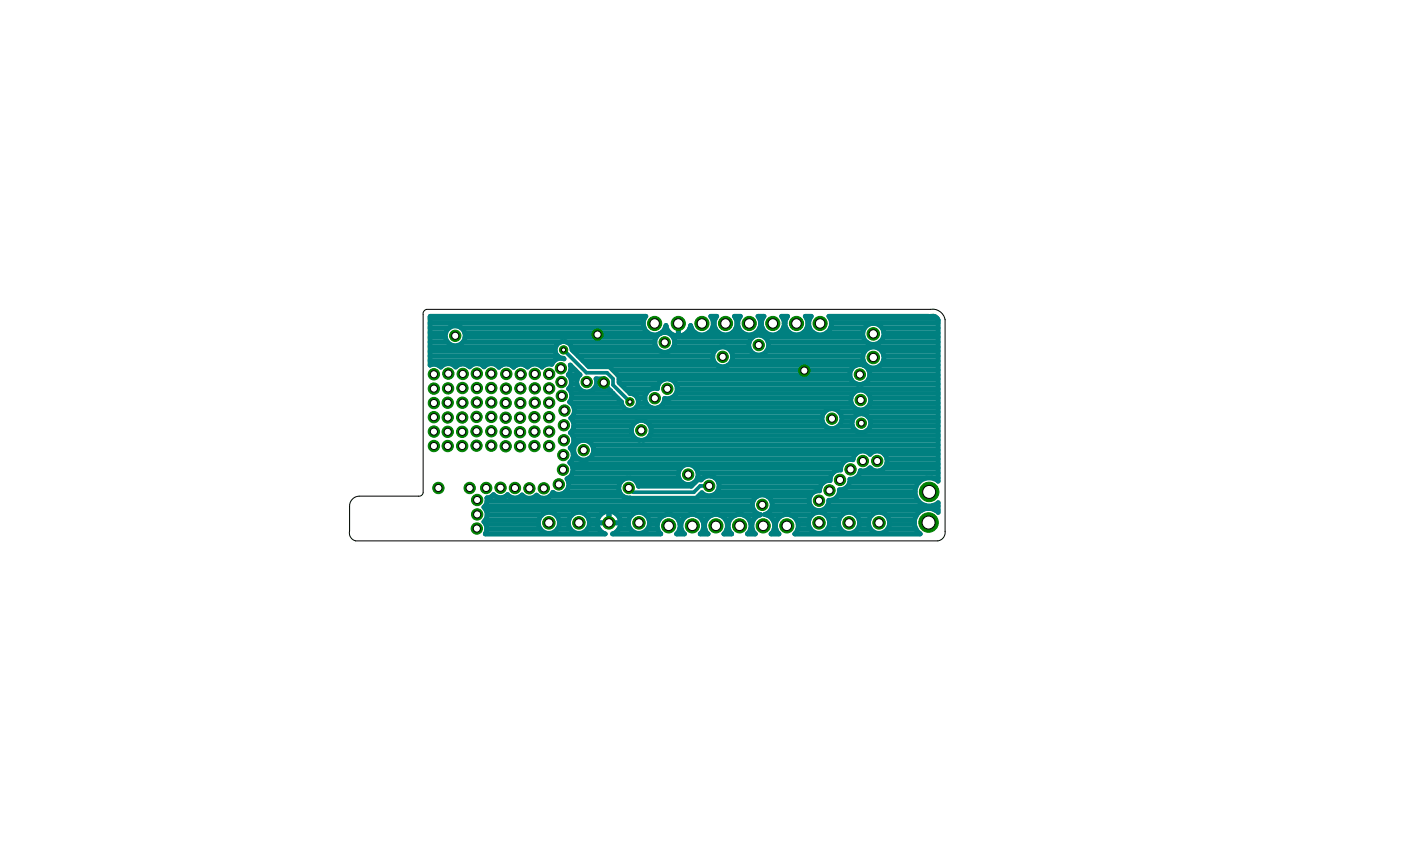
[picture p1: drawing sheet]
<svg xmlns="http://www.w3.org/2000/svg" width="356mm" height="216mm" viewBox="0 0 356 216" stroke-linecap="round" stroke-linejoin="round" font-family="sans-serif">
<g fill="none" stroke="#008080" stroke-width="1.2">
<path d="M109.2 84.4h4M109.2 91.5h31.5M109.2 90.3h32.4M109.2 89.1h31.7M109.2 87.9h31.9M109.2 86.8h4.4M109.2 85.6h3.9M109.2 83.2h4.8M109.2 82h54.1M109.2 80.8h54.4M111.2 92.7h1.2M115.2 92.7h1"/>
<path d="M117.1 83.2h46.4M117.5 86.8h24.9M117.9 84.4h46.5M118 85.6h48.6M118.7 92.7h.9M122.5 92.7h.8M126.1 92.7h1.1M129.8 92.7h1.3M133.2 92.7h1.3M137 92.7h1.1M143.7 86.8h22.5M144.3 95.1h2.9"/>
<path d="M144.3 98.6a2.37 2.37 0 0 1 .3 3.4 2.49 2.49 0 0 1 .3 4.1 2.41 2.41 0 0 1 .3 3.2M144.4 98.6h2.7M144.8 92.7h.1M144.9 93.9h1.1M144.9 96.2h1.6M145 97.4l-.7 1.2M145 97.4v-1l-.4-.9-.4-.4a2.3 2.3 0 0 0 .5-2.5l2.5 2.5a2.53 2.53 0 0 0 .5 4.1 2.53 2.53 0 0 0 3.7-1.8M145 97.4h1.4M145 87.9h21.5M145 99.8h10.6M145.6 89.1h22M146.7 90.3h34.2"/>
<path d="M147.9 91.5h33.2M149.1 92.7h33M150.7 98.6h3.7M151.3 96.2h2.3M151.4 97.4l-.1-1.3h2.1l.7 .6v1.6l.9 .9M151.4 97.4h2.7M155 99.2h.1M155 99.2l2.8 2.8a2.16 2.16 0 0 0 2 2.1 2.16 2.16 0 0 0 2.3-1.9 2.16 2.16 0 0 0-1.8-2.4M155.5 93.9h60.5M156.7 95.1h59M157.1 96.2h11.5M157.5 97.4h9.7"/>
<path d="M158.7 98.6h6.8M164 99.8h-4.1l-2.8-2.8v-1.5l-2.4-2.5h-5.2l-4.3-4.2a2.14 2.14 0 0 0-2.2-2.2 2.14 2.14 0 0 0-2.1 2.1 2.14 2.14 0 0 0 2.1 2.2l.2 .2a2.34 2.34 0 0 0-3.1 1.3 2.35 2.35 0 0 0-2.5 .8 2.43 2.43 0 0 0-3.7 0 2.36 2.36 0 0 0-3.5 0 2.42 2.42 0 0 0-3.8 0 2.44 2.44 0 0 0-3.7-.1 2.36 2.36 0 0 0-3.7 0 2.39 2.39 0 0 0-3.5 0 2.4 2.4 0 0 0-3.8 .1 2.25 2.25 0 0 0-2.7-.6v-12.4h54.7a2.9 2.9 0 0 0 1.1 4.5 2.9 2.9 0 0 0 4-2.1 3.2 3.2 0 0 0 3.2 2.6 3.2 3.2 0 0 0 3.1-2.6 2.9 2.9 0 0 0 4.1 2.1 2.9 2.9 0 0 0 1-4.5h1.5a2.9 2.9 0 0 0 .3 4 2.9 2.9 0 0 0 3.9 0 2.9 2.9 0 0 0 .3-4h1.5a2.9 2.9 0 0 0 .3 4 2.9 2.9 0 0 0 3.9 0 2.9 2.9 0 0 0 .3-4h1.5a2.9 2.9 0 0 0 .3 4 2.9 2.9 0 0 0 3.9 0 2.9 2.9 0 0 0 .3-4h1.5a2.9 2.9 0 0 0 .3 4 2.9 2.9 0 0 0 3.9 0 2.9 2.9 0 0 0 .3-4h1.5a2.9 2.9 0 0 0 .3 4 2.9 2.9 0 0 0 3.9 0 2.9 2.9 0 0 0 .3-4h26.5a1.23 1.23 0 0 1 1.2 1.1v40.8a3.6 3.6 0 0 0-4.9 .3 3.6 3.6 0 0 0 0 4.9 3.6 3.6 0 0 0 4.9 .2v2.5a3.6 3.6 0 0 0-5.2 .3 3.6 3.6 0 0 0 .7 5.2h-31.9a2.89 2.89 0 0 0 .1-4.2 2.89 2.89 0 0 0-4.1 0 2.89 2.89 0 0 0 0 4.2h-2a2.85 2.85 0 0 0 .8-3 2.85 2.85 0 0 0-2.4-2l.8-.3 .7-.7M164.8 98.9l.9-.4 1.2 .1a2.53 2.53 0 0 1 2.8-2.5 2.53 2.53 0 0 1 2.2 3 2.53 2.53 0 0 1-3.2 2 2.54 2.54 0 0 1-3.8 2.2 2.54 2.54 0 0 1-.1-4.4zM167.9 84.4h2.1M168.2 84.4a2.55 2.55 0 0 0-1.6 3.9 2.55 2.55 0 0 0 4.2 0 2.55 2.55 0 0 0-1.6-3.9M168.8 83.2h.4M169.8 89.1h11.5M170.1 96.2h45.9M170.9 85.6h20.1M171 87.9h19.1M171.2 86.8h19M171.6 97.4h46"/>
<path d="M171.6 99.8h45M171.9 98.6h66.2M172.2 84.4h.1M172.2 83.2h.1M172.2 82.1v3.1M174.3 84.4h2.1M175.1 83.2h.4M179.9 84.4h2.5M180.7 80.8h.9M180.8 83.2h.7M181 82h.3M184.7 92.7h32.6"/>
<path d="M185.5 89.1h5.1M185.7 91.5h33.4M185.9 84.4h2.5M185.9 90.3h33.1M186.7 80.8h.9M186.8 83.2h.7M187 82h.3M191.9 84.4h2.5M192.7 80.8h.9M192.8 83.2h.7M193 82h.3M194.1 85.6h25.1"/>
<path d="M194.5 89.1h25M194.9 86.8h25.1M195.1 87.9h43M197.9 84.4h2.5M198.7 80.8h.9M198.8 83.2h.7M199 82h.3M203.9 84.4h2.5M204.7 80.8h.9M204.8 83.2h.7M205 82h.3M209.9 84.4h9.1"/>
<path d="M210.7 80.8h27.2M210.8 83.2h8.6M211 82h27.1M218.9 97.4h19.2M219.1 92.7h.8M219.4 83.2a2.73 2.73 0 0 1 4.5 0M219.4 83.2a2.7 2.7 0 0 0 2.3 4.2 2.7 2.7 0 0 0 2.2-4.2M220.3 99.8h17.8M220.4 96.2h17.7M220.5 93.9h17.6M220.7 95.1h17.4M223.4 86.8h14.7"/>
<path d="M223.4 92.7h14.7M223.8 89.1h14.3M223.9 83.2h14.2M224.2 85.6h13.9M224.2 91.5h13.9M224.3 84.4h13.8M224.3 90.3h13.8M144.8 102.2h13M144.9 117.6h68.9M145.1 101h11.7M145.1 114.1h.5M145.2 105.7h63.5"/>
<path d="M145.2 109.3l-.4 .5a2.45 2.45 0 0 1-.1 3.8 2.41 2.41 0 0 1-.1 3.7 2.45 2.45 0 0 1-.7 4.2 2.52 2.52 0 0 1-.3 3.2 2.52 2.52 0 0 1-3.3 .2 2.47 2.47 0 0 1-4.1 .7 2.41 2.41 0 0 1-3.7 0 2.38 2.38 0 0 1-3.7-.1 2.37 2.37 0 0 1-3.5 0l-.5 .4-1.2 .4M145.2 109.3h15.1M145.3 120h26.9M145.3 116.4h1.7M145.3 110.5h15.3M145.4 112.9h.6M145.4 118.8h27.3M145.4 106.9h16.3M145.5 115.3h.4M145.6 111.7h92.5M145.6 108.1h14.9M145.6 103.4h12.7"/>
<path d="M145.8 104.6h63.5M149.3 116.4h67.2M150.3 112.9h87.8M150.4 115.3h66.8M150.6 114.1h87.5M161.5 103.4h3.8M161.8 101h1.9M162 102.2h2M162.3 111.7a2.56 2.56 0 0 1-1.6-3.9 2.56 2.56 0 0 1 4.2 0 2.56 2.56 0 0 1-1.6 3.9M163.9 106.9h44.8M165 110.5h73.1M165 108.1h44.5"/>
<path d="M165.3 109.3h52M167.1 103.4h49.7M168.4 102.2h47.6M170.2 101h45.8M176.6 118.8h36.8M177.2 120h34.2M212.8 108.1h3.6M213 104.6h25.1M213.6 106.9h2.7M213.7 105.7h3.2M216 101a2.54 2.54 0 0 0 2.5 3 2.54 2.54 0 0 0 2.5-3M216 101a2.54 2.54 0 0 1 2.5-2.1 2.54 2.54 0 0 1 2.5 2.1"/>
<path d="M216.3 106.9a2.39 2.39 0 0 1 2.3-1.9 2.39 2.39 0 0 1 2.4 1.9M216.3 106.9v.9l.3 .9 .7 .6M216.5 116.5v.1a2.45 2.45 0 0 0-3.1 2.7 2.42 2.42 0 0 0-2.7 2.6 2.41 2.41 0 0 0-2.7 2.6 2.52 2.52 0 0 0-2.7 2.2 2.52 2.52 0 0 0 2.1 2.8h26.5M218.2 120h19.9M220 109.3h18.1M220.1 103.4h18M220.3 105.7h17.8M220.7 118.8h.3M220.8 115.3a2.49 2.49 0 0 1 2.6-.8 2.49 2.49 0 0 1 1.7 2M220.8 115.3a2.5 2.5 0 0 0-2.5-.8 2.5 2.5 0 0 0-1.8 2M220.8 115.3h.1M220.9 108.1h17.2"/>
<path d="M220.9 102.2h17.2M221 101h17.1M221 106.9a2.4 2.4 0 0 1-1 2.4 2.4 2.4 0 0 1-2.7 0M221 106.9h17.1M224.3 118.8h13.8M224.5 115.3h13.6M225.1 117.6h13M225.1 116.5a2.51 2.51 0 0 1-1.3 2.7 2.51 2.51 0 0 1-3-.5 2.27 2.27 0 0 1-2.4 .7 2.41 2.41 0 0 1-2.7 2.2 2.42 2.42 0 0 1-2.7 2.6 2.42 2.42 0 0 1-2.6 2.7 2.48 2.48 0 0 1-2 2.6M225.1 116.4h13M123.2 135.4h30.3M123.2 128.3h67.8M123.3 131.9h13.5"/>
<path d="M123.3 133.1h13.4M123.4 129.5h68M123.5 134.2h13.7M123.6 126.3v.1M123.6 126.4v1l-.4 .9-.4 .4a2.38 2.38 0 0 1 0 3.7 2.39 2.39 0 0 1 .4 3.1h30.4a2.97 2.97 0 0 1-1.5-4.6 2.97 2.97 0 0 1 4.8 0 2.97 2.97 0 0 1-1.4 4.6h12.2a2.9 2.9 0 0 1 0-4.2 2.9 2.9 0 0 1 4.1 0 2.9 2.9 0 0 1-.1 4.2h2a2.89 2.89 0 0 1 0-4.2 2.89 2.89 0 0 1 4.1 0 2.89 2.89 0 0 1-.1 4.2h2a2.9 2.9 0 0 1 0-4.2 2.9 2.9 0 0 1 4.1 0 2.9 2.9 0 0 1-.1 4.2h2a2.89 2.89 0 0 1 0-4.2 2.89 2.89 0 0 1 4.1 0 2.89 2.89 0 0 1-.1 4.2h2a2.86 2.86 0 0 1 1.4-4.9l-1-.4-.7-.7M123.6 130.7h13.9M123.6 127.1h67.6M124.8 125.9h1M128.3 125.9h1M132.1 125.9h.8M135.9 125.9h.6M139.5 125.9h18.7"/>
<path d="M141.1 130.7h4.1M141.5 134.2h3.3M141.9 131.9h2.5M142 133.1h2.3M143.5 124.7h13.8M144.3 123.5h12.8M144.3 122.4h13.2M144.4 121.2h27.9M148.7 130.7h3.7M149.1 134.2h3M149.5 131.9h2.2M149.6 133.1h2"/>
<path d="M151.6 132.7h5.9M154.6 129.7v3M154.6 131.9h.1M154.6 130.7h.1M155.6 135.4h12.1M156.8 130.7h3.6M157 134.2h3M157.4 131.9h2.2M157.5 133.1h2M158.2 121.7a2.53 2.53 0 0 1 3.9 1.7h13.4l1.6-1.6h.9a2.53 2.53 0 0 1 3.7-.5 2.53 2.53 0 0 1 .1 3.7 2.53 2.53 0 0 1-3.6 0l-1.5 1.4h-16.7a2.61 2.61 0 0 1-2.8-1.6 2.61 2.61 0 0 1 1-3.1zM161.7 122.4h11.4M163.9 130.7h4.9"/>
<path d="M164.3 134.2h2.7M164.7 131.9h2.6M164.8 133.1h2.1M170.6 130.7h4.2M171.8 135.4h1.9M172.2 131.9h1.1M172.5 134.2h.5M172.6 133.1h.2M176.2 122.4h.3M176.6 130.7h4.2M177 121.2h1.6M177.2 125.9h15"/>
<path d="M177.8 135.4h1.9M178.2 131.9h1.1M178.5 134.2h.5M178.6 133.1h.3M181.4 121.2h29.3M182.1 124.7h24.7M182.3 122.4h26.8M182.5 123.5h25.7M182.6 130.7h4.2M183.8 135.4h1.9M184.2 131.9h1.1M184.5 134.2h.5"/>
<path d="M184.6 133.1h.2M188.6 130.7h4.2M189.8 135.4h1.9M190.2 131.9h1.1M190.5 134.2h.5M190.6 133.1h.3M191.4 129.5a2.55 2.55 0 0 1 2.1-4 2.55 2.55 0 0 1 2.1 4M194.6 130.7h4.2M194.8 125.9h10.8M195.6 129.5h11.7M195.7 135.4h2M195.8 127.1h9.6"/>
<path d="M196 128.3h9.7M196.2 131.9h1.1M196.5 134.2h.5M196.6 133.1h.2M200.6 130.7h5.5M201.8 135.4h31.7M202.2 131.9h3.1M202.5 134.2h3.2M202.6 133.1h2.6M209.7 130.7h4M210 134.2h3.3M210.1 128.3h24.9"/>
<path d="M210.4 127.1h22.8M210.4 131.9h2.6M210.5 133.1h2.4M212.6 125.9h19.9M213 124.7h19.3M214.9 123.5h17.6M215.7 122.4h17.6M217.3 130.7h4M217.3 121.2h20.8M217.7 134.2h3.3M218 131.9h2.6M218.1 133.1h2.4"/>
<path d="M224.9 130.7h7.7M225.3 134.2h7.2M225.7 131.9h6.5M225.8 133.1h6.3M236.6 128.3h1.5M237.5 129.5h.6"/>
<circle cx="115.5" cy="85.2" r="2.55"/>
<circle cx="183.4" cy="90.5" r="2.55"/>
<circle cx="192.6" cy="87.6" r="2.55"/>
<circle cx="218.2" cy="95" r="2.55"/>
<circle cx="221.7" cy="90.7" r="2.71"/>
<circle cx="148.1" cy="114.2" r="2.55"/>
<circle cx="211.2" cy="106.2" r="2.55"/>
<circle cx="139.3" cy="132.7" r="2.7"/>
<circle cx="146.9" cy="132.7" r="2.7"/>
<circle cx="162.2" cy="132.7" r="2.7"/>
<circle cx="174.7" cy="120.4" r="2.55"/>
<circle cx="207.9" cy="132.7" r="2.7"/>
<circle cx="215.5" cy="132.7" r="2.7"/>
<circle cx="223.1" cy="132.7" r="2.7"/>
</g>
<path d="M143 88.8l5.8 5.8h5.3l1.5 1.5v1.6l4.3 4.3M180 123.3h-2.3l-1.6 1.6h-15.4l-1.1-1.1" fill="none" stroke="#008080" stroke-width=".93"/>
<circle cx="215.5" cy="132.7" r="1.59" fill="#008000" stroke="#008000" stroke-width=".25"/>
<circle cx="215.5" cy="132.7" r="1.06" fill="#fff" stroke="#000" stroke-width=".25"/>
<circle cx="207.9" cy="132.7" r="1.59" fill="#008000" stroke="#008000" stroke-width=".25"/>
<circle cx="207.9" cy="132.7" r="1.06" fill="#fff" stroke="#000" stroke-width=".25"/>
<circle cx="139.3" cy="132.7" r="1.59" fill="#008000" stroke="#008000" stroke-width=".25"/>
<circle cx="139.3" cy="132.7" r="1.06" fill="#fff" stroke="#000" stroke-width=".25"/>
<circle cx="162.2" cy="132.7" r="1.59" fill="#008000" stroke="#008000" stroke-width=".25"/>
<circle cx="162.2" cy="132.7" r="1.06" fill="#fff" stroke="#000" stroke-width=".25"/>
<circle cx="154.6" cy="132.7" r="1.59" fill="#008000" stroke="#008000" stroke-width=".25"/>
<circle cx="154.6" cy="132.7" r="1.06" fill="#fff" stroke="#000" stroke-width=".25"/>
<circle cx="146.9" cy="132.7" r="1.59" fill="#008000" stroke="#008000" stroke-width=".25"/>
<circle cx="146.9" cy="132.7" r="1.06" fill="#fff" stroke="#000" stroke-width=".25"/>
<circle cx="223.1" cy="132.7" r="1.59" fill="#008000" stroke="#008000" stroke-width=".25"/>
<circle cx="223.1" cy="132.7" r="1.06" fill="#fff" stroke="#000" stroke-width=".25"/>
<circle cx="166.2" cy="82.1" r="1.8" fill="#008000" stroke="#008000" stroke-width=".25"/>
<circle cx="166.2" cy="82.1" r="1.21" fill="#fff" stroke="#000" stroke-width=".25"/>
<circle cx="172.2" cy="82.1" r="1.8" fill="#008000" stroke="#008000" stroke-width=".25"/>
<circle cx="172.2" cy="82.1" r="1.21" fill="#fff" stroke="#000" stroke-width=".25"/>
<circle cx="178.2" cy="82.1" r="1.8" fill="#008000" stroke="#008000" stroke-width=".25"/>
<circle cx="178.2" cy="82.1" r="1.21" fill="#fff" stroke="#000" stroke-width=".25"/>
<circle cx="184.1" cy="82.1" r="1.8" fill="#008000" stroke="#008000" stroke-width=".25"/>
<circle cx="184.1" cy="82.1" r="1.21" fill="#fff" stroke="#000" stroke-width=".25"/>
<circle cx="190.2" cy="82.1" r="1.8" fill="#008000" stroke="#008000" stroke-width=".25"/>
<circle cx="190.2" cy="82.1" r="1.21" fill="#fff" stroke="#000" stroke-width=".25"/>
<circle cx="196.2" cy="82.1" r="1.8" fill="#008000" stroke="#008000" stroke-width=".25"/>
<circle cx="196.2" cy="82.1" r="1.21" fill="#fff" stroke="#000" stroke-width=".25"/>
<circle cx="202.2" cy="82.1" r="1.8" fill="#008000" stroke="#008000" stroke-width=".25"/>
<circle cx="202.2" cy="82.1" r="1.21" fill="#fff" stroke="#000" stroke-width=".25"/>
<circle cx="208.2" cy="82.1" r="1.8" fill="#008000" stroke="#008000" stroke-width=".25"/>
<circle cx="208.2" cy="82.1" r="1.21" fill="#fff" stroke="#000" stroke-width=".25"/>
<circle cx="221.7" cy="84.7" r="1.59" fill="#008000" stroke="#008000" stroke-width=".25"/>
<circle cx="221.7" cy="84.7" r="1.06" fill="#fff" stroke="#000" stroke-width=".25"/>
<circle cx="221.7" cy="90.7" r="1.59" fill="#008000" stroke="#008000" stroke-width=".25"/>
<circle cx="221.7" cy="90.7" r="1.06" fill="#fff" stroke="#000" stroke-width=".25"/>
<circle cx="199.7" cy="133.4" r="1.8" fill="#008000" stroke="#008000" stroke-width=".25"/>
<circle cx="199.7" cy="133.4" r="1.21" fill="#fff" stroke="#000" stroke-width=".25"/>
<circle cx="193.7" cy="133.4" r="1.8" fill="#008000" stroke="#008000" stroke-width=".25"/>
<circle cx="193.7" cy="133.4" r="1.21" fill="#fff" stroke="#000" stroke-width=".25"/>
<circle cx="187.7" cy="133.4" r="1.8" fill="#008000" stroke="#008000" stroke-width=".25"/>
<circle cx="187.7" cy="133.4" r="1.21" fill="#fff" stroke="#000" stroke-width=".25"/>
<circle cx="181.7" cy="133.4" r="1.8" fill="#008000" stroke="#008000" stroke-width=".25"/>
<circle cx="181.7" cy="133.4" r="1.21" fill="#fff" stroke="#000" stroke-width=".25"/>
<circle cx="175.7" cy="133.4" r="1.8" fill="#008000" stroke="#008000" stroke-width=".25"/>
<circle cx="175.7" cy="133.4" r="1.21" fill="#fff" stroke="#000" stroke-width=".25"/>
<circle cx="169.7" cy="133.4" r="1.8" fill="#008000" stroke="#008000" stroke-width=".25"/>
<circle cx="169.7" cy="133.4" r="1.21" fill="#fff" stroke="#000" stroke-width=".25"/>
<circle cx="168.7" cy="86.9" r="1.44" fill="#008000" stroke="#008000" stroke-width=".25"/>
<circle cx="168.7" cy="86.9" r=".91" fill="#fff" stroke="#000" stroke-width=".25"/>
<circle cx="193.5" cy="128.1" r="1.44" fill="#008000" stroke="#008000" stroke-width=".25"/>
<circle cx="193.5" cy="128.1" r=".91" fill="#fff" stroke="#000" stroke-width=".25"/>
<circle cx="139.4" cy="94.9" r="1.44" fill="#008000" stroke="#008000" stroke-width=".25"/>
<circle cx="139.4" cy="94.9" r=".91" fill="#fff" stroke="#000" stroke-width=".25"/>
<circle cx="139.4" cy="105.8" r="1.44" fill="#008000" stroke="#008000" stroke-width=".25"/>
<circle cx="139.4" cy="105.8" r=".91" fill="#fff" stroke="#000" stroke-width=".25"/>
<circle cx="139.4" cy="98.5" r="1.44" fill="#008000" stroke="#008000" stroke-width=".25"/>
<circle cx="139.4" cy="98.5" r=".91" fill="#fff" stroke="#000" stroke-width=".25"/>
<circle cx="139.4" cy="102.2" r="1.44" fill="#008000" stroke="#008000" stroke-width=".25"/>
<circle cx="139.4" cy="102.2" r=".91" fill="#fff" stroke="#000" stroke-width=".25"/>
<circle cx="139.4" cy="109.5" r="1.44" fill="#008000" stroke="#008000" stroke-width=".25"/>
<circle cx="139.4" cy="109.5" r=".91" fill="#fff" stroke="#000" stroke-width=".25"/>
<circle cx="139.4" cy="113.2" r="1.44" fill="#008000" stroke="#008000" stroke-width=".25"/>
<circle cx="139.4" cy="113.2" r=".91" fill="#fff" stroke="#000" stroke-width=".25"/>
<circle cx="135.7" cy="113.2" r="1.44" fill="#008000" stroke="#008000" stroke-width=".25"/>
<circle cx="135.7" cy="113.2" r=".91" fill="#fff" stroke="#000" stroke-width=".25"/>
<circle cx="135.7" cy="109.5" r="1.44" fill="#008000" stroke="#008000" stroke-width=".25"/>
<circle cx="135.7" cy="109.5" r=".91" fill="#fff" stroke="#000" stroke-width=".25"/>
<circle cx="135.7" cy="105.8" r="1.44" fill="#008000" stroke="#008000" stroke-width=".25"/>
<circle cx="135.7" cy="105.8" r=".91" fill="#fff" stroke="#000" stroke-width=".25"/>
<circle cx="135.7" cy="102.2" r="1.44" fill="#008000" stroke="#008000" stroke-width=".25"/>
<circle cx="135.7" cy="102.2" r=".91" fill="#fff" stroke="#000" stroke-width=".25"/>
<circle cx="135.7" cy="98.5" r="1.44" fill="#008000" stroke="#008000" stroke-width=".25"/>
<circle cx="135.7" cy="98.5" r=".91" fill="#fff" stroke="#000" stroke-width=".25"/>
<circle cx="135.7" cy="94.9" r="1.44" fill="#008000" stroke="#008000" stroke-width=".25"/>
<circle cx="135.7" cy="94.9" r=".91" fill="#fff" stroke="#000" stroke-width=".25"/>
<circle cx="132.2" cy="95" r="1.44" fill="#008000" stroke="#008000" stroke-width=".25"/>
<circle cx="132.2" cy="95" r=".91" fill="#fff" stroke="#000" stroke-width=".25"/>
<circle cx="132.1" cy="98.5" r="1.44" fill="#008000" stroke="#008000" stroke-width=".25"/>
<circle cx="132.1" cy="98.5" r=".91" fill="#fff" stroke="#000" stroke-width=".25"/>
<circle cx="132.1" cy="102.3" r="1.44" fill="#008000" stroke="#008000" stroke-width=".25"/>
<circle cx="132.1" cy="102.3" r=".91" fill="#fff" stroke="#000" stroke-width=".25"/>
<circle cx="132" cy="106" r="1.44" fill="#008000" stroke="#008000" stroke-width=".25"/>
<circle cx="132" cy="106" r=".91" fill="#fff" stroke="#000" stroke-width=".25"/>
<circle cx="132" cy="109.6" r="1.44" fill="#008000" stroke="#008000" stroke-width=".25"/>
<circle cx="132" cy="109.6" r=".91" fill="#fff" stroke="#000" stroke-width=".25"/>
<circle cx="132" cy="113.2" r="1.44" fill="#008000" stroke="#008000" stroke-width=".25"/>
<circle cx="132" cy="113.2" r=".91" fill="#fff" stroke="#000" stroke-width=".25"/>
<circle cx="128.4" cy="113.2" r="1.44" fill="#008000" stroke="#008000" stroke-width=".25"/>
<circle cx="128.4" cy="113.2" r=".91" fill="#fff" stroke="#000" stroke-width=".25"/>
<circle cx="128.4" cy="109.6" r="1.44" fill="#008000" stroke="#008000" stroke-width=".25"/>
<circle cx="128.4" cy="109.6" r=".91" fill="#fff" stroke="#000" stroke-width=".25"/>
<circle cx="128.4" cy="106" r="1.44" fill="#008000" stroke="#008000" stroke-width=".25"/>
<circle cx="128.4" cy="106" r=".91" fill="#fff" stroke="#000" stroke-width=".25"/>
<circle cx="128.4" cy="102.3" r="1.44" fill="#008000" stroke="#008000" stroke-width=".25"/>
<circle cx="128.4" cy="102.3" r=".91" fill="#fff" stroke="#000" stroke-width=".25"/>
<circle cx="128.4" cy="98.6" r="1.44" fill="#008000" stroke="#008000" stroke-width=".25"/>
<circle cx="128.4" cy="98.6" r=".91" fill="#fff" stroke="#000" stroke-width=".25"/>
<circle cx="128.5" cy="94.9" r="1.44" fill="#008000" stroke="#008000" stroke-width=".25"/>
<circle cx="128.5" cy="94.9" r=".91" fill="#fff" stroke="#000" stroke-width=".25"/>
<circle cx="143" cy="115.4" r="1.44" fill="#008000" stroke="#008000" stroke-width=".25"/>
<circle cx="143" cy="115.4" r=".91" fill="#fff" stroke="#000" stroke-width=".25"/>
<circle cx="142.9" cy="119.2" r="1.44" fill="#008000" stroke="#008000" stroke-width=".25"/>
<circle cx="142.9" cy="119.2" r=".91" fill="#fff" stroke="#000" stroke-width=".25"/>
<circle cx="141.8" cy="122.9" r="1.44" fill="#008000" stroke="#008000" stroke-width=".25"/>
<circle cx="141.8" cy="122.9" r=".91" fill="#fff" stroke="#000" stroke-width=".25"/>
<circle cx="121.1" cy="130.5" r="1.44" fill="#008000" stroke="#008000" stroke-width=".25"/>
<circle cx="121.1" cy="130.5" r=".91" fill="#fff" stroke="#000" stroke-width=".25"/>
<circle cx="121.1" cy="126.9" r="1.44" fill="#008000" stroke="#008000" stroke-width=".25"/>
<circle cx="121.1" cy="126.9" r=".91" fill="#fff" stroke="#000" stroke-width=".25"/>
<circle cx="119.2" cy="123.8" r="1.44" fill="#008000" stroke="#008000" stroke-width=".25"/>
<circle cx="119.2" cy="123.8" r=".91" fill="#fff" stroke="#000" stroke-width=".25"/>
<circle cx="111.3" cy="123.8" r="1.44" fill="#008000" stroke="#008000" stroke-width=".25"/>
<circle cx="111.3" cy="123.8" r=".91" fill="#fff" stroke="#000" stroke-width=".25"/>
<circle cx="121" cy="134.1" r="1.44" fill="#008000" stroke="#008000" stroke-width=".25"/>
<circle cx="121" cy="134.1" r=".91" fill="#fff" stroke="#000" stroke-width=".25"/>
<circle cx="124.7" cy="94.8" r="1.44" fill="#008000" stroke="#008000" stroke-width=".25"/>
<circle cx="124.7" cy="94.8" r=".91" fill="#fff" stroke="#000" stroke-width=".25"/>
<circle cx="124.7" cy="105.8" r="1.44" fill="#008000" stroke="#008000" stroke-width=".25"/>
<circle cx="124.7" cy="105.8" r=".91" fill="#fff" stroke="#000" stroke-width=".25"/>
<circle cx="124.7" cy="98.4" r="1.44" fill="#008000" stroke="#008000" stroke-width=".25"/>
<circle cx="124.7" cy="98.4" r=".91" fill="#fff" stroke="#000" stroke-width=".25"/>
<circle cx="124.7" cy="102.1" r="1.44" fill="#008000" stroke="#008000" stroke-width=".25"/>
<circle cx="124.7" cy="102.1" r=".91" fill="#fff" stroke="#000" stroke-width=".25"/>
<circle cx="124.7" cy="109.4" r="1.44" fill="#008000" stroke="#008000" stroke-width=".25"/>
<circle cx="124.7" cy="109.4" r=".91" fill="#fff" stroke="#000" stroke-width=".25"/>
<circle cx="124.7" cy="113.1" r="1.44" fill="#008000" stroke="#008000" stroke-width=".25"/>
<circle cx="124.7" cy="113.1" r=".91" fill="#fff" stroke="#000" stroke-width=".25"/>
<circle cx="120.9" cy="113.1" r="1.44" fill="#008000" stroke="#008000" stroke-width=".25"/>
<circle cx="120.9" cy="113.1" r=".91" fill="#fff" stroke="#000" stroke-width=".25"/>
<circle cx="120.9" cy="109.4" r="1.44" fill="#008000" stroke="#008000" stroke-width=".25"/>
<circle cx="120.9" cy="109.4" r=".91" fill="#fff" stroke="#000" stroke-width=".25"/>
<circle cx="120.9" cy="105.8" r="1.44" fill="#008000" stroke="#008000" stroke-width=".25"/>
<circle cx="120.9" cy="105.8" r=".91" fill="#fff" stroke="#000" stroke-width=".25"/>
<circle cx="121" cy="102.1" r="1.44" fill="#008000" stroke="#008000" stroke-width=".25"/>
<circle cx="121" cy="102.1" r=".91" fill="#fff" stroke="#000" stroke-width=".25"/>
<circle cx="121" cy="98.4" r="1.44" fill="#008000" stroke="#008000" stroke-width=".25"/>
<circle cx="121" cy="98.4" r=".91" fill="#fff" stroke="#000" stroke-width=".25"/>
<circle cx="121" cy="94.8" r="1.44" fill="#008000" stroke="#008000" stroke-width=".25"/>
<circle cx="121" cy="94.8" r=".91" fill="#fff" stroke="#000" stroke-width=".25"/>
<circle cx="117.5" cy="94.9" r="1.44" fill="#008000" stroke="#008000" stroke-width=".25"/>
<circle cx="117.5" cy="94.9" r=".91" fill="#fff" stroke="#000" stroke-width=".25"/>
<circle cx="117.4" cy="98.4" r="1.44" fill="#008000" stroke="#008000" stroke-width=".25"/>
<circle cx="117.4" cy="98.4" r=".91" fill="#fff" stroke="#000" stroke-width=".25"/>
<circle cx="117.4" cy="102.2" r="1.44" fill="#008000" stroke="#008000" stroke-width=".25"/>
<circle cx="117.4" cy="102.2" r=".91" fill="#fff" stroke="#000" stroke-width=".25"/>
<circle cx="117.3" cy="105.9" r="1.44" fill="#008000" stroke="#008000" stroke-width=".25"/>
<circle cx="117.3" cy="105.9" r=".91" fill="#fff" stroke="#000" stroke-width=".25"/>
<circle cx="117.3" cy="109.6" r="1.44" fill="#008000" stroke="#008000" stroke-width=".25"/>
<circle cx="117.3" cy="109.6" r=".91" fill="#fff" stroke="#000" stroke-width=".25"/>
<circle cx="117.3" cy="113.2" r="1.44" fill="#008000" stroke="#008000" stroke-width=".25"/>
<circle cx="117.3" cy="113.2" r=".91" fill="#fff" stroke="#000" stroke-width=".25"/>
<circle cx="113.6" cy="113.2" r="1.44" fill="#008000" stroke="#008000" stroke-width=".25"/>
<circle cx="113.6" cy="113.2" r=".91" fill="#fff" stroke="#000" stroke-width=".25"/>
<circle cx="113.6" cy="109.6" r="1.44" fill="#008000" stroke="#008000" stroke-width=".25"/>
<circle cx="113.6" cy="109.6" r=".91" fill="#fff" stroke="#000" stroke-width=".25"/>
<circle cx="113.6" cy="105.9" r="1.44" fill="#008000" stroke="#008000" stroke-width=".25"/>
<circle cx="113.6" cy="105.9" r=".91" fill="#fff" stroke="#000" stroke-width=".25"/>
<circle cx="113.6" cy="102.2" r="1.44" fill="#008000" stroke="#008000" stroke-width=".25"/>
<circle cx="113.6" cy="102.2" r=".91" fill="#fff" stroke="#000" stroke-width=".25"/>
<circle cx="113.7" cy="98.5" r="1.44" fill="#008000" stroke="#008000" stroke-width=".25"/>
<circle cx="113.7" cy="98.5" r=".91" fill="#fff" stroke="#000" stroke-width=".25"/>
<circle cx="113.8" cy="94.8" r="1.44" fill="#008000" stroke="#008000" stroke-width=".25"/>
<circle cx="113.8" cy="94.8" r=".91" fill="#fff" stroke="#000" stroke-width=".25"/>
<circle cx="138" cy="123.9" r="1.44" fill="#008000" stroke="#008000" stroke-width=".25"/>
<circle cx="138" cy="123.9" r=".91" fill="#fff" stroke="#000" stroke-width=".25"/>
<circle cx="134.4" cy="123.9" r="1.44" fill="#008000" stroke="#008000" stroke-width=".25"/>
<circle cx="134.4" cy="123.9" r=".91" fill="#fff" stroke="#000" stroke-width=".25"/>
<circle cx="130.7" cy="123.8" r="1.44" fill="#008000" stroke="#008000" stroke-width=".25"/>
<circle cx="130.7" cy="123.8" r=".91" fill="#fff" stroke="#000" stroke-width=".25"/>
<circle cx="127" cy="123.7" r="1.44" fill="#008000" stroke="#008000" stroke-width=".25"/>
<circle cx="127" cy="123.7" r=".91" fill="#fff" stroke="#000" stroke-width=".25"/>
<circle cx="123.4" cy="123.8" r="1.44" fill="#008000" stroke="#008000" stroke-width=".25"/>
<circle cx="123.4" cy="123.8" r=".91" fill="#fff" stroke="#000" stroke-width=".25"/>
<circle cx="235.7" cy="132.6" r="2.48" fill="#008000" stroke="#008000" stroke-width=".25"/>
<circle cx="235.7" cy="132.6" r="1.65" fill="#fff" stroke="#000" stroke-width=".25"/>
<circle cx="222.7" cy="117" r="1.44" fill="#008000" stroke="#008000" stroke-width=".25"/>
<circle cx="222.7" cy="117" r=".91" fill="#fff" stroke="#000" stroke-width=".25"/>
<circle cx="219" cy="117" r="1.44" fill="#008000" stroke="#008000" stroke-width=".25"/>
<circle cx="219" cy="117" r=".91" fill="#fff" stroke="#000" stroke-width=".25"/>
<circle cx="215.9" cy="119.1" r="1.44" fill="#008000" stroke="#008000" stroke-width=".25"/>
<circle cx="215.9" cy="119.1" r=".91" fill="#fff" stroke="#000" stroke-width=".25"/>
<circle cx="213.2" cy="121.8" r="1.44" fill="#008000" stroke="#008000" stroke-width=".25"/>
<circle cx="213.2" cy="121.8" r=".91" fill="#fff" stroke="#000" stroke-width=".25"/>
<circle cx="210.5" cy="124.4" r="1.44" fill="#008000" stroke="#008000" stroke-width=".25"/>
<circle cx="210.5" cy="124.4" r=".91" fill="#fff" stroke="#000" stroke-width=".25"/>
<circle cx="207.9" cy="127" r="1.44" fill="#008000" stroke="#008000" stroke-width=".25"/>
<circle cx="207.9" cy="127" r=".91" fill="#fff" stroke="#000" stroke-width=".25"/>
<circle cx="218.6" cy="107.4" r="1.29" fill="#008000" stroke="#008000" stroke-width=".25"/>
<circle cx="218.6" cy="107.4" r=".74" fill="#fff" stroke="#000" stroke-width=".25"/>
<circle cx="143.1" cy="111.7" r="1.44" fill="#008000" stroke="#008000" stroke-width=".25"/>
<circle cx="143.1" cy="111.7" r=".91" fill="#fff" stroke="#000" stroke-width=".25"/>
<circle cx="143.1" cy="107.9" r="1.44" fill="#008000" stroke="#008000" stroke-width=".25"/>
<circle cx="143.1" cy="107.9" r=".91" fill="#fff" stroke="#000" stroke-width=".25"/>
<circle cx="143.3" cy="104.2" r="1.44" fill="#008000" stroke="#008000" stroke-width=".25"/>
<circle cx="143.3" cy="104.2" r=".91" fill="#fff" stroke="#000" stroke-width=".25"/>
<circle cx="142.6" cy="100.4" r="1.44" fill="#008000" stroke="#008000" stroke-width=".25"/>
<circle cx="142.6" cy="100.4" r=".91" fill="#fff" stroke="#000" stroke-width=".25"/>
<circle cx="142.5" cy="96.9" r="1.44" fill="#008000" stroke="#008000" stroke-width=".25"/>
<circle cx="142.5" cy="96.9" r=".91" fill="#fff" stroke="#000" stroke-width=".25"/>
<circle cx="142.4" cy="93.4" r="1.44" fill="#008000" stroke="#008000" stroke-width=".25"/>
<circle cx="142.4" cy="93.4" r=".91" fill="#fff" stroke="#000" stroke-width=".25"/>
<circle cx="110.1" cy="113.2" r="1.44" fill="#008000" stroke="#008000" stroke-width=".25"/>
<circle cx="110.1" cy="113.2" r=".91" fill="#fff" stroke="#000" stroke-width=".25"/>
<circle cx="110.1" cy="109.5" r="1.44" fill="#008000" stroke="#008000" stroke-width=".25"/>
<circle cx="110.1" cy="109.5" r=".91" fill="#fff" stroke="#000" stroke-width=".25"/>
<circle cx="110.1" cy="105.8" r="1.44" fill="#008000" stroke="#008000" stroke-width=".25"/>
<circle cx="110.1" cy="105.8" r=".91" fill="#fff" stroke="#000" stroke-width=".25"/>
<circle cx="110.1" cy="102.3" r="1.44" fill="#008000" stroke="#008000" stroke-width=".25"/>
<circle cx="110.1" cy="102.3" r=".91" fill="#fff" stroke="#000" stroke-width=".25"/>
<circle cx="110.1" cy="98.6" r="1.44" fill="#008000" stroke="#008000" stroke-width=".25"/>
<circle cx="110.1" cy="98.6" r=".91" fill="#fff" stroke="#000" stroke-width=".25"/>
<circle cx="110.1" cy="95" r="1.44" fill="#008000" stroke="#008000" stroke-width=".25"/>
<circle cx="110.1" cy="95" r=".91" fill="#fff" stroke="#000" stroke-width=".25"/>
<circle cx="162.8" cy="109.2" r="1.44" fill="#008000" stroke="#008000" stroke-width=".25"/>
<circle cx="162.8" cy="109.2" r=".91" fill="#fff" stroke="#000" stroke-width=".25"/>
<circle cx="148.1" cy="114.2" r="1.44" fill="#008000" stroke="#008000" stroke-width=".25"/>
<circle cx="148.1" cy="114.2" r=".91" fill="#fff" stroke="#000" stroke-width=".25"/>
<circle cx="148.9" cy="96.9" r="1.44" fill="#008000" stroke="#008000" stroke-width=".25"/>
<circle cx="148.9" cy="96.9" r=".91" fill="#fff" stroke="#000" stroke-width=".25"/>
<circle cx="204.2" cy="94" r="1.44" fill="#008000" stroke="#008000" stroke-width=".25"/>
<circle cx="204.2" cy="94" r=".91" fill="#fff" stroke="#000" stroke-width=".25"/>
<circle cx="153.2" cy="97.1" r="1.44" fill="#008000" stroke="#008000" stroke-width=".25"/>
<circle cx="153.2" cy="97.1" r=".91" fill="#fff" stroke="#000" stroke-width=".25"/>
<circle cx="151.7" cy="84.9" r="1.44" fill="#008000" stroke="#008000" stroke-width=".25"/>
<circle cx="151.7" cy="84.9" r=".91" fill="#fff" stroke="#000" stroke-width=".25"/>
<circle cx="174.7" cy="120.4" r="1.44" fill="#008000" stroke="#008000" stroke-width=".25"/>
<circle cx="174.7" cy="120.4" r=".91" fill="#fff" stroke="#000" stroke-width=".25"/>
<circle cx="115.5" cy="85.2" r="1.44" fill="#008000" stroke="#008000" stroke-width=".25"/>
<circle cx="115.5" cy="85.2" r=".91" fill="#fff" stroke="#000" stroke-width=".25"/>
<circle cx="235.8" cy="124.8" r="2.48" fill="#008000" stroke="#008000" stroke-width=".25"/>
<circle cx="235.8" cy="124.8" r="1.65" fill="#fff" stroke="#000" stroke-width=".25"/>
<circle cx="192.6" cy="87.5" r="1.44" fill="#008000" stroke="#008000" stroke-width=".25"/>
<circle cx="192.6" cy="87.5" r=".91" fill="#fff" stroke="#000" stroke-width=".25"/>
<circle cx="166.2" cy="101" r="1.44" fill="#008000" stroke="#008000" stroke-width=".25"/>
<circle cx="166.2" cy="101" r=".91" fill="#fff" stroke="#000" stroke-width=".25"/>
<circle cx="169.4" cy="98.6" r="1.44" fill="#008000" stroke="#008000" stroke-width=".25"/>
<circle cx="169.4" cy="98.6" r=".91" fill="#fff" stroke="#000" stroke-width=".25"/>
<circle cx="183.4" cy="90.5" r="1.44" fill="#008000" stroke="#008000" stroke-width=".25"/>
<circle cx="183.4" cy="90.5" r=".91" fill="#fff" stroke="#000" stroke-width=".25"/>
<circle cx="218.5" cy="101.5" r="1.44" fill="#008000" stroke="#008000" stroke-width=".25"/>
<circle cx="218.5" cy="101.5" r=".91" fill="#fff" stroke="#000" stroke-width=".25"/>
<circle cx="211.2" cy="106.2" r="1.44" fill="#008000" stroke="#008000" stroke-width=".25"/>
<circle cx="211.2" cy="106.2" r=".91" fill="#fff" stroke="#000" stroke-width=".25"/>
<circle cx="218.2" cy="95" r="1.44" fill="#008000" stroke="#008000" stroke-width=".25"/>
<circle cx="218.2" cy="95" r=".91" fill="#fff" stroke="#000" stroke-width=".25"/>
<circle cx="180" cy="123.3" r="1.44" fill="#008000" stroke="#008000" stroke-width=".25"/>
<circle cx="180" cy="123.3" r=".91" fill="#fff" stroke="#000" stroke-width=".25"/>
<circle cx="159.6" cy="123.8" r="1.44" fill="#008000" stroke="#008000" stroke-width=".25"/>
<circle cx="159.6" cy="123.8" r=".91" fill="#fff" stroke="#000" stroke-width=".25"/>
<circle cx="143" cy="88.8" r="1.06" fill="#008000" stroke="#008000" stroke-width=".25"/>
<circle cx="143" cy="88.8" r=".53" fill="#fff" stroke="#000" stroke-width=".25"/>
<circle cx="159.9" cy="102" r="1.06" fill="#008000" stroke="#008000" stroke-width=".25"/>
<circle cx="159.9" cy="102" r=".53" fill="#fff" stroke="#000" stroke-width=".25"/>
<path d="M107.8 78.7l.5-.2h127.8a3.2 3.2 0 0 1 3.8 2.6v53.7a2.18 2.18 0 0 1-1.9 2.4h-147.7a2.09 2.09 0 0 1-1.6-2.5v-6.2a2.53 2.53 0 0 1 2.5-2.6h15.3l.5-.2 .3-.4 .1-45.8z" fill="none" stroke="#000" stroke-width=".25"/>
</svg>
